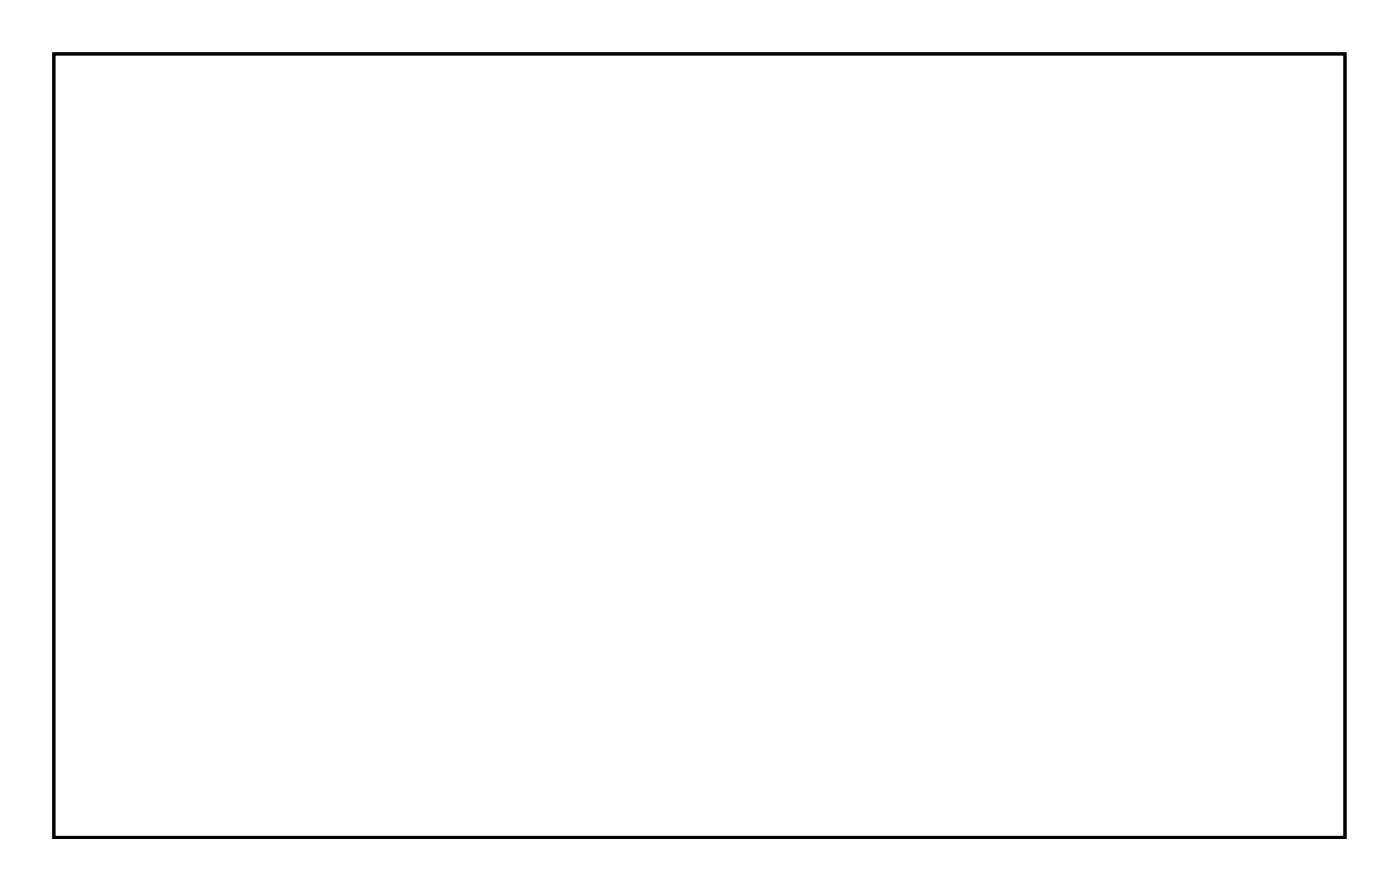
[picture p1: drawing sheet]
<svg xmlns="http://www.w3.org/2000/svg" width="95mm" height="60mm" viewBox="0 0 95 60" stroke-linecap="round" stroke-linejoin="round" font-family="sans-serif">
<path d="M3.6 3.6h87.2v52.9h-87.2z" fill="none" stroke="#000" stroke-width=".2"/>
<path d="M3.6 3.6v52.9h87.2v-52.9zM3.6 3.6h87.2v52.9h-87.2z" fill="#000"/>
<circle cx="41.2" cy="48.4" r=".67" fill="#fff"/>
<circle cx="41.2" cy="48.4" r=".67" fill="none" stroke="#fff" stroke-width=".69" stroke-linecap="butt"/>
<path d="M40.5 47.7h1.4v1.4h-1.4z" fill="#fff"/>
<path d="M40.5 47.7h1.4v1.4h-1.4z" fill="none" stroke="#fff" stroke-width=".69" stroke-linecap="butt"/>
<circle cx="41.2" cy="45.8" r=".67" fill="#fff"/>
<circle cx="41.2" cy="45.8" r=".67" fill="none" stroke="#fff" stroke-width=".69" stroke-linecap="butt"/>
<circle cx="41.2" cy="43.3" r=".67" fill="#fff"/>
<circle cx="41.2" cy="43.3" r=".67" fill="none" stroke="#fff" stroke-width=".69" stroke-linecap="butt"/>
<circle cx="41.2" cy="40.8" r=".67" fill="#fff"/>
<circle cx="41.2" cy="40.8" r=".67" fill="none" stroke="#fff" stroke-width=".69" stroke-linecap="butt"/>
<circle cx="41.2" cy="38.2" r=".67" fill="#fff"/>
<circle cx="41.2" cy="38.2" r=".67" fill="none" stroke="#fff" stroke-width=".69" stroke-linecap="butt"/>
<circle cx="41.2" cy="35.7" r=".67" fill="#fff"/>
<circle cx="41.2" cy="35.7" r=".67" fill="none" stroke="#fff" stroke-width=".69" stroke-linecap="butt"/>
<circle cx="41.2" cy="33.1" r=".67" fill="#fff"/>
<circle cx="41.2" cy="33.1" r=".67" fill="none" stroke="#fff" stroke-width=".69" stroke-linecap="butt"/>
<circle cx="41.2" cy="30.6" r=".67" fill="#fff"/>
<circle cx="41.2" cy="30.6" r=".67" fill="none" stroke="#fff" stroke-width=".69" stroke-linecap="butt"/>
<circle cx="41.2" cy="28.1" r=".67" fill="#fff"/>
<circle cx="41.2" cy="28.1" r=".67" fill="none" stroke="#fff" stroke-width=".69" stroke-linecap="butt"/>
<circle cx="41.2" cy="25.5" r=".67" fill="#fff"/>
<circle cx="41.2" cy="25.5" r=".67" fill="none" stroke="#fff" stroke-width=".69" stroke-linecap="butt"/>
<circle cx="41.2" cy="23" r=".67" fill="#fff"/>
<circle cx="41.2" cy="23" r=".67" fill="none" stroke="#fff" stroke-width=".69" stroke-linecap="butt"/>
<circle cx="41.2" cy="20.4" r=".67" fill="#fff"/>
<circle cx="41.2" cy="20.4" r=".67" fill="none" stroke="#fff" stroke-width=".69" stroke-linecap="butt"/>
<circle cx="41.2" cy="17.9" r=".67" fill="#fff"/>
<circle cx="41.2" cy="17.9" r=".67" fill="none" stroke="#fff" stroke-width=".69" stroke-linecap="butt"/>
<circle cx="41.2" cy="15.4" r=".67" fill="#fff"/>
<circle cx="41.2" cy="15.4" r=".67" fill="none" stroke="#fff" stroke-width=".69" stroke-linecap="butt"/>
<circle cx="41.2" cy="12.8" r=".67" fill="#fff"/>
<circle cx="41.2" cy="12.8" r=".67" fill="none" stroke="#fff" stroke-width=".69" stroke-linecap="butt"/>
<circle cx="56.5" cy="48.4" r=".67" fill="#fff"/>
<circle cx="56.5" cy="48.4" r=".67" fill="none" stroke="#fff" stroke-width=".69" stroke-linecap="butt"/>
<circle cx="56.5" cy="45.8" r=".67" fill="#fff"/>
<circle cx="56.5" cy="45.8" r=".67" fill="none" stroke="#fff" stroke-width=".69" stroke-linecap="butt"/>
<circle cx="56.5" cy="43.3" r=".67" fill="#fff"/>
<circle cx="56.5" cy="43.3" r=".67" fill="none" stroke="#fff" stroke-width=".69" stroke-linecap="butt"/>
<circle cx="56.5" cy="40.8" r=".67" fill="#fff"/>
<circle cx="56.5" cy="40.8" r=".67" fill="none" stroke="#fff" stroke-width=".69" stroke-linecap="butt"/>
<circle cx="56.5" cy="38.2" r=".67" fill="#fff"/>
<circle cx="56.5" cy="38.2" r=".67" fill="none" stroke="#fff" stroke-width=".69" stroke-linecap="butt"/>
<circle cx="56.5" cy="35.7" r=".67" fill="#fff"/>
<circle cx="56.5" cy="35.7" r=".67" fill="none" stroke="#fff" stroke-width=".69" stroke-linecap="butt"/>
<circle cx="56.5" cy="33.1" r=".67" fill="#fff"/>
<circle cx="56.5" cy="33.1" r=".67" fill="none" stroke="#fff" stroke-width=".69" stroke-linecap="butt"/>
<circle cx="56.5" cy="30.6" r=".67" fill="#fff"/>
<circle cx="56.5" cy="30.6" r=".67" fill="none" stroke="#fff" stroke-width=".69" stroke-linecap="butt"/>
<circle cx="56.5" cy="28.1" r=".67" fill="#fff"/>
<circle cx="56.5" cy="28.1" r=".67" fill="none" stroke="#fff" stroke-width=".69" stroke-linecap="butt"/>
<circle cx="56.5" cy="25.5" r=".67" fill="#fff"/>
<circle cx="56.5" cy="25.5" r=".67" fill="none" stroke="#fff" stroke-width=".69" stroke-linecap="butt"/>
<circle cx="56.5" cy="23" r=".67" fill="#fff"/>
<circle cx="56.5" cy="23" r=".67" fill="none" stroke="#fff" stroke-width=".69" stroke-linecap="butt"/>
<circle cx="56.5" cy="20.4" r=".67" fill="#fff"/>
<circle cx="56.5" cy="20.4" r=".67" fill="none" stroke="#fff" stroke-width=".69" stroke-linecap="butt"/>
<circle cx="56.5" cy="17.9" r=".67" fill="#fff"/>
<circle cx="56.5" cy="17.9" r=".67" fill="none" stroke="#fff" stroke-width=".69" stroke-linecap="butt"/>
<circle cx="56.5" cy="15.4" r=".67" fill="#fff"/>
<circle cx="56.5" cy="15.4" r=".67" fill="none" stroke="#fff" stroke-width=".69" stroke-linecap="butt"/>
<circle cx="56.5" cy="12.8" r=".67" fill="#fff"/>
<circle cx="56.5" cy="12.8" r=".67" fill="none" stroke="#fff" stroke-width=".69" stroke-linecap="butt"/>
<circle cx="17.1" cy="50.9" r=".72" fill="#fff"/>
<circle cx="17.1" cy="50.9" r=".72" fill="none" stroke="#fff" stroke-width=".69" stroke-linecap="butt"/>
<circle cx="19.6" cy="50.9" r=".72" fill="#fff"/>
<circle cx="19.6" cy="50.9" r=".72" fill="none" stroke="#fff" stroke-width=".69" stroke-linecap="butt"/>
<circle cx="22.2" cy="50.9" r=".72" fill="#fff"/>
<circle cx="22.2" cy="50.9" r=".72" fill="none" stroke="#fff" stroke-width=".69" stroke-linecap="butt"/>
<circle cx="24.7" cy="50.9" r=".72" fill="#fff"/>
<circle cx="24.7" cy="50.9" r=".72" fill="none" stroke="#fff" stroke-width=".69" stroke-linecap="butt"/>
<circle cx="27.3" cy="50.9" r=".72" fill="#fff"/>
<circle cx="27.3" cy="50.9" r=".72" fill="none" stroke="#fff" stroke-width=".69" stroke-linecap="butt"/>
<circle cx="29.8" cy="50.9" r=".72" fill="#fff"/>
<circle cx="29.8" cy="50.9" r=".72" fill="none" stroke="#fff" stroke-width=".69" stroke-linecap="butt"/>
<circle cx="34.9" cy="45.8" r=".74" fill="#fff"/>
<circle cx="34.9" cy="45.8" r=".74" fill="none" stroke="#fff" stroke-width=".76" stroke-linecap="butt"/>
<circle cx="37.4" cy="45.8" r=".74" fill="#fff"/>
<circle cx="37.4" cy="45.8" r=".74" fill="none" stroke="#fff" stroke-width=".76" stroke-linecap="butt"/>
<circle cx="34.9" cy="48.4" r=".74" fill="#fff"/>
<circle cx="34.9" cy="48.4" r=".74" fill="none" stroke="#fff" stroke-width=".76" stroke-linecap="butt"/>
<circle cx="37.4" cy="48.4" r=".74" fill="#fff"/>
<circle cx="37.4" cy="48.4" r=".74" fill="none" stroke="#fff" stroke-width=".76" stroke-linecap="butt"/>
<circle cx="61.5" cy="43.3" r=".74" fill="#fff"/>
<circle cx="61.5" cy="43.3" r=".74" fill="none" stroke="#fff" stroke-width=".76" stroke-linecap="butt"/>
<circle cx="61.5" cy="40.8" r=".74" fill="#fff"/>
<circle cx="61.5" cy="40.8" r=".74" fill="none" stroke="#fff" stroke-width=".76" stroke-linecap="butt"/>
<circle cx="36.1" cy="17.9" r=".74" fill="#fff"/>
<circle cx="36.1" cy="17.9" r=".74" fill="none" stroke="#fff" stroke-width=".76" stroke-linecap="butt"/>
<circle cx="33.6" cy="17.9" r=".74" fill="#fff"/>
<circle cx="33.6" cy="17.9" r=".74" fill="none" stroke="#fff" stroke-width=".76" stroke-linecap="butt"/>
<circle cx="59" cy="48.4" r=".74" fill="#fff"/>
<circle cx="59" cy="48.4" r=".74" fill="none" stroke="#fff" stroke-width=".76" stroke-linecap="butt"/>
<circle cx="61.5" cy="48.4" r=".74" fill="#fff"/>
<circle cx="61.5" cy="48.4" r=".74" fill="none" stroke="#fff" stroke-width=".76" stroke-linecap="butt"/>
<circle cx="19.6" cy="48.4" r=".74" fill="#fff"/>
<circle cx="19.6" cy="48.4" r=".74" fill="none" stroke="#fff" stroke-width=".76" stroke-linecap="butt"/>
<circle cx="19.6" cy="45.8" r=".74" fill="#fff"/>
<circle cx="19.6" cy="45.8" r=".74" fill="none" stroke="#fff" stroke-width=".76" stroke-linecap="butt"/>
<circle cx="24.7" cy="48.4" r=".74" fill="#fff"/>
<circle cx="24.7" cy="48.4" r=".74" fill="none" stroke="#fff" stroke-width=".76" stroke-linecap="butt"/>
<circle cx="27.3" cy="48.4" r=".74" fill="#fff"/>
<circle cx="27.3" cy="48.4" r=".74" fill="none" stroke="#fff" stroke-width=".76" stroke-linecap="butt"/>
<path d="M38 37.5h1.4v1.4h-1.4z" fill="#fff"/>
<path d="M38 37.5h1.4v1.4h-1.4z" fill="none" stroke="#fff" stroke-width=".76" stroke-linecap="butt"/>
<circle cx="38.7" cy="38.2" r=".7" fill="#fff"/>
<circle cx="38.7" cy="38.2" r=".7" fill="none" stroke="#fff" stroke-width=".76" stroke-linecap="butt"/>
<circle cx="36.1" cy="38.2" r=".7" fill="#fff"/>
<circle cx="36.1" cy="38.2" r=".7" fill="none" stroke="#fff" stroke-width=".76" stroke-linecap="butt"/>
<circle cx="33.6" cy="38.2" r=".7" fill="#fff"/>
<circle cx="33.6" cy="38.2" r=".7" fill="none" stroke="#fff" stroke-width=".76" stroke-linecap="butt"/>
<path d="M40.4 40h.1" fill="none" stroke="#fff" stroke-width=".25"/>
<path d="M40.4 38.1v1.9z" fill="#fff"/>
<path d="M40.4 38.1v1.9z" fill="none" stroke="#fff" stroke-width=".25"/>
<path d="M40.4 40h.1" fill="none" stroke="#fff" stroke-width=".25"/>
<path d="M40.4 38.1v1.9z" fill="#fff"/>
<path d="M40.4 38.1v1.9z" fill="none" stroke="#fff" stroke-width=".25"/>
<path d="M40.4 40h.1" fill="none" stroke="#fff" stroke-width=".25"/>
<path d="M40.4 40h.1" fill="none" stroke="#fff" stroke-width=".25"/>
<path d="M40.4 40h.1" fill="none" stroke="#fff" stroke-width=".25"/>
<path d="M38 27.3h1.4v1.4h-1.4z" fill="#fff"/>
<path d="M38 27.3h1.4v1.4h-1.4z" fill="none" stroke="#fff" stroke-width=".76" stroke-linecap="butt"/>
<circle cx="38.7" cy="28" r=".7" fill="#fff"/>
<circle cx="38.7" cy="28" r=".7" fill="none" stroke="#fff" stroke-width=".76" stroke-linecap="butt"/>
<circle cx="36.1" cy="28" r=".7" fill="#fff"/>
<circle cx="36.1" cy="28" r=".7" fill="none" stroke="#fff" stroke-width=".76" stroke-linecap="butt"/>
<circle cx="33.6" cy="28" r=".7" fill="#fff"/>
<circle cx="33.6" cy="28" r=".7" fill="none" stroke="#fff" stroke-width=".76" stroke-linecap="butt"/>
<path d="M40.4 29.8h.1" fill="none" stroke="#fff" stroke-width=".25"/>
<path d="M40.4 27.9v1.9z" fill="#fff"/>
<path d="M40.4 27.9v1.9z" fill="none" stroke="#fff" stroke-width=".25"/>
<path d="M40.4 29.8h.1" fill="none" stroke="#fff" stroke-width=".25"/>
<path d="M40.4 27.9v1.9z" fill="#fff"/>
<path d="M40.4 27.9v1.9z" fill="none" stroke="#fff" stroke-width=".25"/>
<path d="M40.4 29.8h.1" fill="none" stroke="#fff" stroke-width=".25"/>
<path d="M40.4 29.8h.1" fill="none" stroke="#fff" stroke-width=".25"/>
<path d="M40.4 29.8h.1" fill="none" stroke="#fff" stroke-width=".25"/>
<path d="M38 22.2h1.4v1.4h-1.4z" fill="#fff"/>
<path d="M38 22.2h1.4v1.4h-1.4z" fill="none" stroke="#fff" stroke-width=".76" stroke-linecap="butt"/>
<circle cx="38.7" cy="22.9" r=".7" fill="#fff"/>
<circle cx="38.7" cy="22.9" r=".7" fill="none" stroke="#fff" stroke-width=".76" stroke-linecap="butt"/>
<circle cx="36.1" cy="22.9" r=".7" fill="#fff"/>
<circle cx="36.1" cy="22.9" r=".7" fill="none" stroke="#fff" stroke-width=".76" stroke-linecap="butt"/>
<circle cx="33.6" cy="22.9" r=".7" fill="#fff"/>
<circle cx="33.6" cy="22.9" r=".7" fill="none" stroke="#fff" stroke-width=".76" stroke-linecap="butt"/>
<path d="M40.4 24.7h.1" fill="none" stroke="#fff" stroke-width=".25"/>
<path d="M40.4 22.8v1.9z" fill="#fff"/>
<path d="M40.4 22.8v1.9z" fill="none" stroke="#fff" stroke-width=".25"/>
<path d="M40.4 24.7h.1" fill="none" stroke="#fff" stroke-width=".25"/>
<path d="M40.4 22.8v1.9z" fill="#fff"/>
<path d="M40.4 22.8v1.9z" fill="none" stroke="#fff" stroke-width=".25"/>
<path d="M40.4 24.7h.1" fill="none" stroke="#fff" stroke-width=".25"/>
<path d="M40.4 24.7h.1" fill="none" stroke="#fff" stroke-width=".25"/>
<path d="M40.4 24.7h.1" fill="none" stroke="#fff" stroke-width=".25"/>
<path d="M38 24.8h1.4v1.4h-1.4z" fill="#fff"/>
<path d="M38 24.8h1.4v1.4h-1.4z" fill="none" stroke="#fff" stroke-width=".76" stroke-linecap="butt"/>
<circle cx="38.7" cy="25.5" r=".7" fill="#fff"/>
<circle cx="38.7" cy="25.5" r=".7" fill="none" stroke="#fff" stroke-width=".76" stroke-linecap="butt"/>
<circle cx="36.1" cy="25.5" r=".7" fill="#fff"/>
<circle cx="36.1" cy="25.5" r=".7" fill="none" stroke="#fff" stroke-width=".76" stroke-linecap="butt"/>
<circle cx="33.6" cy="25.5" r=".7" fill="#fff"/>
<circle cx="33.6" cy="25.5" r=".7" fill="none" stroke="#fff" stroke-width=".76" stroke-linecap="butt"/>
<path d="M40.4 27.3h.1" fill="none" stroke="#fff" stroke-width=".25"/>
<path d="M40.4 25.4v1.9z" fill="#fff"/>
<path d="M40.4 25.4v1.9z" fill="none" stroke="#fff" stroke-width=".25"/>
<path d="M40.4 27.3h.1" fill="none" stroke="#fff" stroke-width=".25"/>
<path d="M40.4 25.4v1.9z" fill="#fff"/>
<path d="M40.4 25.4v1.9z" fill="none" stroke="#fff" stroke-width=".25"/>
<path d="M40.4 27.3h.1" fill="none" stroke="#fff" stroke-width=".25"/>
<path d="M40.4 27.3h.1" fill="none" stroke="#fff" stroke-width=".25"/>
<path d="M40.4 27.3h.1" fill="none" stroke="#fff" stroke-width=".25"/>
<path d="M38 29.9h1.4v1.4h-1.4z" fill="#fff"/>
<path d="M38 29.9h1.4v1.4h-1.4z" fill="none" stroke="#fff" stroke-width=".76" stroke-linecap="butt"/>
<circle cx="38.7" cy="30.6" r=".7" fill="#fff"/>
<circle cx="38.7" cy="30.6" r=".7" fill="none" stroke="#fff" stroke-width=".76" stroke-linecap="butt"/>
<circle cx="36.1" cy="30.6" r=".7" fill="#fff"/>
<circle cx="36.1" cy="30.6" r=".7" fill="none" stroke="#fff" stroke-width=".76" stroke-linecap="butt"/>
<circle cx="33.6" cy="30.6" r=".7" fill="#fff"/>
<circle cx="33.6" cy="30.6" r=".7" fill="none" stroke="#fff" stroke-width=".76" stroke-linecap="butt"/>
<path d="M40.4 32.3h.1" fill="none" stroke="#fff" stroke-width=".25"/>
<path d="M40.4 30.4v1.9z" fill="#fff"/>
<path d="M40.4 30.4v1.9z" fill="none" stroke="#fff" stroke-width=".25"/>
<path d="M40.4 32.3h.1" fill="none" stroke="#fff" stroke-width=".25"/>
<path d="M40.4 30.4v1.9z" fill="#fff"/>
<path d="M40.4 30.4v1.9z" fill="none" stroke="#fff" stroke-width=".25"/>
<path d="M40.4 32.3h.1" fill="none" stroke="#fff" stroke-width=".25"/>
<path d="M40.4 32.3h.1" fill="none" stroke="#fff" stroke-width=".25"/>
<path d="M40.4 32.3h.1" fill="none" stroke="#fff" stroke-width=".25"/>
<path d="M38 34.9h1.4v1.4h-1.4z" fill="#fff"/>
<path d="M38 34.9h1.4v1.4h-1.4z" fill="none" stroke="#fff" stroke-width=".76" stroke-linecap="butt"/>
<circle cx="38.7" cy="35.6" r=".7" fill="#fff"/>
<circle cx="38.7" cy="35.6" r=".7" fill="none" stroke="#fff" stroke-width=".76" stroke-linecap="butt"/>
<circle cx="36.1" cy="35.6" r=".7" fill="#fff"/>
<circle cx="36.1" cy="35.6" r=".7" fill="none" stroke="#fff" stroke-width=".76" stroke-linecap="butt"/>
<circle cx="33.6" cy="35.6" r=".7" fill="#fff"/>
<circle cx="33.6" cy="35.6" r=".7" fill="none" stroke="#fff" stroke-width=".76" stroke-linecap="butt"/>
<path d="M40.4 37.4h.1" fill="none" stroke="#fff" stroke-width=".25"/>
<path d="M40.4 35.5v1.9z" fill="#fff"/>
<path d="M40.4 35.5v1.9z" fill="none" stroke="#fff" stroke-width=".25"/>
<path d="M40.4 37.4h.1" fill="none" stroke="#fff" stroke-width=".25"/>
<path d="M40.4 35.5v1.9z" fill="#fff"/>
<path d="M40.4 35.5v1.9z" fill="none" stroke="#fff" stroke-width=".25"/>
<path d="M40.4 37.4h.1" fill="none" stroke="#fff" stroke-width=".25"/>
<path d="M40.4 37.4h.1" fill="none" stroke="#fff" stroke-width=".25"/>
<path d="M40.4 37.4h.1" fill="none" stroke="#fff" stroke-width=".25"/>
<path d="M38 32.4h1.4v1.4h-1.4z" fill="#fff"/>
<path d="M38 32.4h1.4v1.4h-1.4z" fill="none" stroke="#fff" stroke-width=".76" stroke-linecap="butt"/>
<circle cx="38.7" cy="33.1" r=".7" fill="#fff"/>
<circle cx="38.7" cy="33.1" r=".7" fill="none" stroke="#fff" stroke-width=".76" stroke-linecap="butt"/>
<circle cx="36.1" cy="33.1" r=".7" fill="#fff"/>
<circle cx="36.1" cy="33.1" r=".7" fill="none" stroke="#fff" stroke-width=".76" stroke-linecap="butt"/>
<circle cx="33.6" cy="33.1" r=".7" fill="#fff"/>
<circle cx="33.6" cy="33.1" r=".7" fill="none" stroke="#fff" stroke-width=".76" stroke-linecap="butt"/>
<path d="M40.4 34.9h.1" fill="none" stroke="#fff" stroke-width=".25"/>
<path d="M40.4 33v1.9z" fill="#fff"/>
<path d="M40.4 33v1.9z" fill="none" stroke="#fff" stroke-width=".25"/>
<path d="M40.4 34.9h.1" fill="none" stroke="#fff" stroke-width=".25"/>
<path d="M40.4 33v1.9z" fill="#fff"/>
<path d="M40.4 33v1.9z" fill="none" stroke="#fff" stroke-width=".25"/>
<path d="M40.4 34.9h.1" fill="none" stroke="#fff" stroke-width=".25"/>
<path d="M40.4 34.9h.1" fill="none" stroke="#fff" stroke-width=".25"/>
<path d="M40.4 34.9h.1" fill="none" stroke="#fff" stroke-width=".25"/>
<path d="M58.3 35h1.4v1.4h-1.4z" fill="#fff"/>
<path d="M58.3 35h1.4v1.4h-1.4z" fill="none" stroke="#fff" stroke-width=".76" stroke-linecap="butt"/>
<circle cx="59" cy="35.7" r=".7" fill="#fff"/>
<circle cx="59" cy="35.7" r=".7" fill="none" stroke="#fff" stroke-width=".76" stroke-linecap="butt"/>
<circle cx="61.6" cy="35.7" r=".7" fill="#fff"/>
<circle cx="61.6" cy="35.7" r=".7" fill="none" stroke="#fff" stroke-width=".76" stroke-linecap="butt"/>
<circle cx="64.1" cy="35.7" r=".7" fill="#fff"/>
<circle cx="64.1" cy="35.7" r=".7" fill="none" stroke="#fff" stroke-width=".76" stroke-linecap="butt"/>
<path d="M57.2 33.9h.1" fill="none" stroke="#fff" stroke-width=".25"/>
<path d="M57.2 33.9v2z" fill="#fff"/>
<path d="M57.2 33.9v2z" fill="none" stroke="#fff" stroke-width=".25"/>
<path d="M57.2 33.9h.1" fill="none" stroke="#fff" stroke-width=".25"/>
<path d="M57.2 33.9v2z" fill="#fff"/>
<path d="M57.2 33.9v2z" fill="none" stroke="#fff" stroke-width=".25"/>
<path d="M57.2 33.9h.1" fill="none" stroke="#fff" stroke-width=".25"/>
<path d="M57.2 33.9h.1" fill="none" stroke="#fff" stroke-width=".25"/>
<path d="M57.2 33.9h.1" fill="none" stroke="#fff" stroke-width=".25"/>
<path d="M58.3 37.6h1.4v1.4h-1.4z" fill="#fff"/>
<path d="M58.3 37.6h1.4v1.4h-1.4z" fill="none" stroke="#fff" stroke-width=".76" stroke-linecap="butt"/>
<circle cx="59" cy="38.3" r=".7" fill="#fff"/>
<circle cx="59" cy="38.3" r=".7" fill="none" stroke="#fff" stroke-width=".76" stroke-linecap="butt"/>
<circle cx="61.6" cy="38.3" r=".7" fill="#fff"/>
<circle cx="61.6" cy="38.3" r=".7" fill="none" stroke="#fff" stroke-width=".76" stroke-linecap="butt"/>
<circle cx="64.1" cy="38.3" r=".7" fill="#fff"/>
<circle cx="64.1" cy="38.3" r=".7" fill="none" stroke="#fff" stroke-width=".76" stroke-linecap="butt"/>
<path d="M57.2 36.5h.1" fill="none" stroke="#fff" stroke-width=".25"/>
<path d="M57.2 36.5v1.9z" fill="#fff"/>
<path d="M57.2 36.5v1.9z" fill="none" stroke="#fff" stroke-width=".25"/>
<path d="M57.2 36.5h.1" fill="none" stroke="#fff" stroke-width=".25"/>
<path d="M57.2 36.5v1.9z" fill="#fff"/>
<path d="M57.2 36.5v1.9z" fill="none" stroke="#fff" stroke-width=".25"/>
<path d="M57.2 36.5h.1" fill="none" stroke="#fff" stroke-width=".25"/>
<path d="M57.2 36.5h.1" fill="none" stroke="#fff" stroke-width=".25"/>
<path d="M57.2 36.5h.1" fill="none" stroke="#fff" stroke-width=".25"/>
<path d="M7.5 14.7h1.4v1.4h-1.4z" fill="#fff"/>
<path d="M7.5 14.7h1.4v1.4h-1.4z" fill="none" stroke="#fff" stroke-width=".76" stroke-linecap="butt"/>
<circle cx="8.2" cy="15.4" r=".7" fill="#fff"/>
<circle cx="8.2" cy="15.4" r=".7" fill="none" stroke="#fff" stroke-width=".76" stroke-linecap="butt"/>
<circle cx="10.8" cy="15.4" r=".7" fill="#fff"/>
<circle cx="10.8" cy="15.4" r=".7" fill="none" stroke="#fff" stroke-width=".76" stroke-linecap="butt"/>
<circle cx="13.3" cy="15.4" r=".7" fill="#fff"/>
<circle cx="13.3" cy="15.4" r=".7" fill="none" stroke="#fff" stroke-width=".76" stroke-linecap="butt"/>
<path d="M6.4 13.6h.1" fill="none" stroke="#fff" stroke-width=".25"/>
<path d="M6.4 13.6v1.9z" fill="#fff"/>
<path d="M6.4 13.6v1.9z" fill="none" stroke="#fff" stroke-width=".25"/>
<path d="M6.4 13.6h.1" fill="none" stroke="#fff" stroke-width=".25"/>
<path d="M6.4 13.6v1.9z" fill="#fff"/>
<path d="M6.4 13.6v1.9z" fill="none" stroke="#fff" stroke-width=".25"/>
<path d="M6.4 13.6h.1" fill="none" stroke="#fff" stroke-width=".25"/>
<path d="M6.4 13.6h.1" fill="none" stroke="#fff" stroke-width=".25"/>
<path d="M6.4 13.6h.1" fill="none" stroke="#fff" stroke-width=".25"/>
<path d="M7.5 33.8h1.4v1.4h-1.4z" fill="#fff"/>
<path d="M7.5 33.8h1.4v1.4h-1.4z" fill="none" stroke="#fff" stroke-width=".76" stroke-linecap="butt"/>
<circle cx="8.2" cy="34.5" r=".7" fill="#fff"/>
<circle cx="8.2" cy="34.5" r=".7" fill="none" stroke="#fff" stroke-width=".76" stroke-linecap="butt"/>
<circle cx="10.8" cy="34.5" r=".7" fill="#fff"/>
<circle cx="10.8" cy="34.5" r=".7" fill="none" stroke="#fff" stroke-width=".76" stroke-linecap="butt"/>
<circle cx="13.3" cy="34.5" r=".7" fill="#fff"/>
<circle cx="13.3" cy="34.5" r=".7" fill="none" stroke="#fff" stroke-width=".76" stroke-linecap="butt"/>
<path d="M6.4 32.7h.1" fill="none" stroke="#fff" stroke-width=".25"/>
<path d="M6.4 32.7v1.9z" fill="#fff"/>
<path d="M6.4 32.7v1.9z" fill="none" stroke="#fff" stroke-width=".25"/>
<path d="M6.4 32.7h.1" fill="none" stroke="#fff" stroke-width=".25"/>
<path d="M6.4 32.7v1.9z" fill="#fff"/>
<path d="M6.4 32.7v1.9z" fill="none" stroke="#fff" stroke-width=".25"/>
<path d="M6.4 32.7h.1" fill="none" stroke="#fff" stroke-width=".25"/>
<path d="M6.4 32.7h.1" fill="none" stroke="#fff" stroke-width=".25"/>
<path d="M6.4 32.7h.1" fill="none" stroke="#fff" stroke-width=".25"/>
<path d="M7.5 29.9h1.4v1.4h-1.4z" fill="#fff"/>
<path d="M7.5 29.9h1.4v1.4h-1.4z" fill="none" stroke="#fff" stroke-width=".76" stroke-linecap="butt"/>
<circle cx="8.2" cy="30.6" r=".7" fill="#fff"/>
<circle cx="8.2" cy="30.6" r=".7" fill="none" stroke="#fff" stroke-width=".76" stroke-linecap="butt"/>
<circle cx="10.8" cy="30.6" r=".7" fill="#fff"/>
<circle cx="10.8" cy="30.6" r=".7" fill="none" stroke="#fff" stroke-width=".76" stroke-linecap="butt"/>
<circle cx="13.3" cy="30.6" r=".7" fill="#fff"/>
<circle cx="13.3" cy="30.6" r=".7" fill="none" stroke="#fff" stroke-width=".76" stroke-linecap="butt"/>
<path d="M6.4 28.9h.1" fill="none" stroke="#fff" stroke-width=".25"/>
<path d="M6.4 28.9v1.9z" fill="#fff"/>
<path d="M6.4 28.9v1.9z" fill="none" stroke="#fff" stroke-width=".25"/>
<path d="M6.4 28.9h.1" fill="none" stroke="#fff" stroke-width=".25"/>
<path d="M6.4 28.9v1.9z" fill="#fff"/>
<path d="M6.4 28.9v1.9z" fill="none" stroke="#fff" stroke-width=".25"/>
<path d="M6.4 28.9h.1" fill="none" stroke="#fff" stroke-width=".25"/>
<path d="M6.4 28.9h.1" fill="none" stroke="#fff" stroke-width=".25"/>
<path d="M6.4 28.9h.1" fill="none" stroke="#fff" stroke-width=".25"/>
<path d="M7.5 26.1h1.4v1.4h-1.4z" fill="#fff"/>
<path d="M7.5 26.1h1.4v1.4h-1.4z" fill="none" stroke="#fff" stroke-width=".76" stroke-linecap="butt"/>
<circle cx="8.2" cy="26.8" r=".7" fill="#fff"/>
<circle cx="8.2" cy="26.8" r=".7" fill="none" stroke="#fff" stroke-width=".76" stroke-linecap="butt"/>
<circle cx="10.8" cy="26.8" r=".7" fill="#fff"/>
<circle cx="10.8" cy="26.8" r=".7" fill="none" stroke="#fff" stroke-width=".76" stroke-linecap="butt"/>
<circle cx="13.3" cy="26.8" r=".7" fill="#fff"/>
<circle cx="13.3" cy="26.8" r=".7" fill="none" stroke="#fff" stroke-width=".76" stroke-linecap="butt"/>
<path d="M6.4 25.1h.1" fill="none" stroke="#fff" stroke-width=".25"/>
<path d="M6.4 25.1v1.9z" fill="#fff"/>
<path d="M6.4 25.1v1.9z" fill="none" stroke="#fff" stroke-width=".25"/>
<path d="M6.4 25.1h.1" fill="none" stroke="#fff" stroke-width=".25"/>
<path d="M6.4 25.1v1.9z" fill="#fff"/>
<path d="M6.4 25.1v1.9z" fill="none" stroke="#fff" stroke-width=".25"/>
<path d="M6.4 25.1h.1" fill="none" stroke="#fff" stroke-width=".25"/>
<path d="M6.4 25.1h.1" fill="none" stroke="#fff" stroke-width=".25"/>
<path d="M6.4 25.1h.1" fill="none" stroke="#fff" stroke-width=".25"/>
<path d="M7.5 41.4h1.4v1.4h-1.4z" fill="#fff"/>
<path d="M7.5 41.4h1.4v1.4h-1.4z" fill="none" stroke="#fff" stroke-width=".76" stroke-linecap="butt"/>
<circle cx="8.2" cy="42.1" r=".7" fill="#fff"/>
<circle cx="8.2" cy="42.1" r=".7" fill="none" stroke="#fff" stroke-width=".76" stroke-linecap="butt"/>
<circle cx="10.8" cy="42.1" r=".7" fill="#fff"/>
<circle cx="10.8" cy="42.1" r=".7" fill="none" stroke="#fff" stroke-width=".76" stroke-linecap="butt"/>
<circle cx="13.3" cy="42.1" r=".7" fill="#fff"/>
<circle cx="13.3" cy="42.1" r=".7" fill="none" stroke="#fff" stroke-width=".76" stroke-linecap="butt"/>
<path d="M6.4 40.3h.1" fill="none" stroke="#fff" stroke-width=".25"/>
<path d="M6.4 40.3v1.9z" fill="#fff"/>
<path d="M6.4 40.3v1.9z" fill="none" stroke="#fff" stroke-width=".25"/>
<path d="M6.4 40.3h.1" fill="none" stroke="#fff" stroke-width=".25"/>
<path d="M6.4 40.3v1.9z" fill="#fff"/>
<path d="M6.4 40.3v1.9z" fill="none" stroke="#fff" stroke-width=".25"/>
<path d="M6.4 40.3h.1" fill="none" stroke="#fff" stroke-width=".25"/>
<path d="M6.4 40.3h.1" fill="none" stroke="#fff" stroke-width=".25"/>
<path d="M6.4 40.3h.1" fill="none" stroke="#fff" stroke-width=".25"/>
<path d="M7.5 37.6h1.4v1.4h-1.4z" fill="#fff"/>
<path d="M7.5 37.6h1.4v1.4h-1.4z" fill="none" stroke="#fff" stroke-width=".76" stroke-linecap="butt"/>
<circle cx="8.2" cy="38.3" r=".7" fill="#fff"/>
<circle cx="8.2" cy="38.3" r=".7" fill="none" stroke="#fff" stroke-width=".76" stroke-linecap="butt"/>
<circle cx="10.8" cy="38.3" r=".7" fill="#fff"/>
<circle cx="10.8" cy="38.3" r=".7" fill="none" stroke="#fff" stroke-width=".76" stroke-linecap="butt"/>
<circle cx="13.3" cy="38.3" r=".7" fill="#fff"/>
<circle cx="13.3" cy="38.3" r=".7" fill="none" stroke="#fff" stroke-width=".76" stroke-linecap="butt"/>
<path d="M6.4 36.5h.1" fill="none" stroke="#fff" stroke-width=".25"/>
<path d="M6.4 36.5v1.9z" fill="#fff"/>
<path d="M6.4 36.5v1.9z" fill="none" stroke="#fff" stroke-width=".25"/>
<path d="M6.4 36.5h.1" fill="none" stroke="#fff" stroke-width=".25"/>
<path d="M6.4 36.5v1.9z" fill="#fff"/>
<path d="M6.4 36.5v1.9z" fill="none" stroke="#fff" stroke-width=".25"/>
<path d="M6.4 36.5h.1" fill="none" stroke="#fff" stroke-width=".25"/>
<path d="M6.4 36.5h.1" fill="none" stroke="#fff" stroke-width=".25"/>
<path d="M6.4 36.5h.1" fill="none" stroke="#fff" stroke-width=".25"/>
<path d="M7.5 18.5h1.4v1.4h-1.4z" fill="#fff"/>
<path d="M7.5 18.5h1.4v1.4h-1.4z" fill="none" stroke="#fff" stroke-width=".76" stroke-linecap="butt"/>
<circle cx="8.2" cy="19.2" r=".7" fill="#fff"/>
<circle cx="8.2" cy="19.2" r=".7" fill="none" stroke="#fff" stroke-width=".76" stroke-linecap="butt"/>
<circle cx="10.8" cy="19.2" r=".7" fill="#fff"/>
<circle cx="10.8" cy="19.2" r=".7" fill="none" stroke="#fff" stroke-width=".76" stroke-linecap="butt"/>
<circle cx="13.3" cy="19.2" r=".7" fill="#fff"/>
<circle cx="13.3" cy="19.2" r=".7" fill="none" stroke="#fff" stroke-width=".76" stroke-linecap="butt"/>
<path d="M6.4 17.4h.1" fill="none" stroke="#fff" stroke-width=".25"/>
<path d="M6.4 17.4v1.9z" fill="#fff"/>
<path d="M6.4 17.4v1.9z" fill="none" stroke="#fff" stroke-width=".25"/>
<path d="M6.4 17.4h.1" fill="none" stroke="#fff" stroke-width=".25"/>
<path d="M6.4 17.4v1.9z" fill="#fff"/>
<path d="M6.4 17.4v1.9z" fill="none" stroke="#fff" stroke-width=".25"/>
<path d="M6.4 17.4h.1" fill="none" stroke="#fff" stroke-width=".25"/>
<path d="M6.4 17.4h.1" fill="none" stroke="#fff" stroke-width=".25"/>
<path d="M6.4 17.4h.1" fill="none" stroke="#fff" stroke-width=".25"/>
<path d="M7.5 22.3h1.4v1.4h-1.4z" fill="#fff"/>
<path d="M7.5 22.3h1.4v1.4h-1.4z" fill="none" stroke="#fff" stroke-width=".76" stroke-linecap="butt"/>
<circle cx="8.2" cy="23" r=".7" fill="#fff"/>
<circle cx="8.2" cy="23" r=".7" fill="none" stroke="#fff" stroke-width=".76" stroke-linecap="butt"/>
<circle cx="10.8" cy="23" r=".7" fill="#fff"/>
<circle cx="10.8" cy="23" r=".7" fill="none" stroke="#fff" stroke-width=".76" stroke-linecap="butt"/>
<circle cx="13.3" cy="23" r=".7" fill="#fff"/>
<circle cx="13.3" cy="23" r=".7" fill="none" stroke="#fff" stroke-width=".76" stroke-linecap="butt"/>
<path d="M6.4 21.2h.1" fill="none" stroke="#fff" stroke-width=".25"/>
<path d="M6.4 21.2v2z" fill="#fff"/>
<path d="M6.4 21.2v2z" fill="none" stroke="#fff" stroke-width=".25"/>
<path d="M6.4 21.2h.1" fill="none" stroke="#fff" stroke-width=".25"/>
<path d="M6.4 21.2v2z" fill="#fff"/>
<path d="M6.4 21.2v2z" fill="none" stroke="#fff" stroke-width=".25"/>
<path d="M6.4 21.2h.1" fill="none" stroke="#fff" stroke-width=".25"/>
<path d="M6.4 21.2h.1" fill="none" stroke="#fff" stroke-width=".25"/>
<path d="M6.4 21.2h.1" fill="none" stroke="#fff" stroke-width=".25"/>
<path d="M58.3 24.9h1.4v1.4h-1.4z" fill="#fff"/>
<path d="M58.3 24.9h1.4v1.4h-1.4z" fill="none" stroke="#fff" stroke-width=".76" stroke-linecap="butt"/>
<circle cx="59" cy="25.6" r=".7" fill="#fff"/>
<circle cx="59" cy="25.6" r=".7" fill="none" stroke="#fff" stroke-width=".76" stroke-linecap="butt"/>
<circle cx="61.6" cy="25.6" r=".7" fill="#fff"/>
<circle cx="61.6" cy="25.6" r=".7" fill="none" stroke="#fff" stroke-width=".76" stroke-linecap="butt"/>
<circle cx="64.1" cy="25.6" r=".7" fill="#fff"/>
<circle cx="64.1" cy="25.6" r=".7" fill="none" stroke="#fff" stroke-width=".76" stroke-linecap="butt"/>
<path d="M57.2 23.8h.1" fill="none" stroke="#fff" stroke-width=".25"/>
<path d="M57.2 23.8v1.9z" fill="#fff"/>
<path d="M57.2 23.8v1.9z" fill="none" stroke="#fff" stroke-width=".25"/>
<path d="M57.2 23.8h.1" fill="none" stroke="#fff" stroke-width=".25"/>
<path d="M57.2 23.8v1.9z" fill="#fff"/>
<path d="M57.2 23.8v1.9z" fill="none" stroke="#fff" stroke-width=".25"/>
<path d="M57.2 23.8h.1" fill="none" stroke="#fff" stroke-width=".25"/>
<path d="M57.2 23.8h.1" fill="none" stroke="#fff" stroke-width=".25"/>
<path d="M57.2 23.8h.1" fill="none" stroke="#fff" stroke-width=".25"/>
<path d="M58.3 14.7h1.4v1.4h-1.4z" fill="#fff"/>
<path d="M58.3 14.7h1.4v1.4h-1.4z" fill="none" stroke="#fff" stroke-width=".76" stroke-linecap="butt"/>
<circle cx="59" cy="15.4" r=".7" fill="#fff"/>
<circle cx="59" cy="15.4" r=".7" fill="none" stroke="#fff" stroke-width=".76" stroke-linecap="butt"/>
<circle cx="61.6" cy="15.4" r=".7" fill="#fff"/>
<circle cx="61.6" cy="15.4" r=".7" fill="none" stroke="#fff" stroke-width=".76" stroke-linecap="butt"/>
<circle cx="64.1" cy="15.4" r=".7" fill="#fff"/>
<circle cx="64.1" cy="15.4" r=".7" fill="none" stroke="#fff" stroke-width=".76" stroke-linecap="butt"/>
<path d="M57.2 13.6h.1" fill="none" stroke="#fff" stroke-width=".25"/>
<path d="M57.2 13.6v1.9z" fill="#fff"/>
<path d="M57.2 13.6v1.9z" fill="none" stroke="#fff" stroke-width=".25"/>
<path d="M57.2 13.6h.1" fill="none" stroke="#fff" stroke-width=".25"/>
<path d="M57.2 13.6v1.9z" fill="#fff"/>
<path d="M57.2 13.6v1.9z" fill="none" stroke="#fff" stroke-width=".25"/>
<path d="M57.2 13.6h.1" fill="none" stroke="#fff" stroke-width=".25"/>
<path d="M57.2 13.6h.1" fill="none" stroke="#fff" stroke-width=".25"/>
<path d="M57.2 13.6h.1" fill="none" stroke="#fff" stroke-width=".25"/>
<path d="M58.3 29.9h1.4v1.4h-1.4z" fill="#fff"/>
<path d="M58.3 29.9h1.4v1.4h-1.4z" fill="none" stroke="#fff" stroke-width=".76" stroke-linecap="butt"/>
<circle cx="59" cy="30.6" r=".7" fill="#fff"/>
<circle cx="59" cy="30.6" r=".7" fill="none" stroke="#fff" stroke-width=".76" stroke-linecap="butt"/>
<circle cx="61.6" cy="30.6" r=".7" fill="#fff"/>
<circle cx="61.6" cy="30.6" r=".7" fill="none" stroke="#fff" stroke-width=".76" stroke-linecap="butt"/>
<circle cx="64.1" cy="30.6" r=".7" fill="#fff"/>
<circle cx="64.1" cy="30.6" r=".7" fill="none" stroke="#fff" stroke-width=".76" stroke-linecap="butt"/>
<path d="M57.2 28.9h.1" fill="none" stroke="#fff" stroke-width=".25"/>
<path d="M57.2 28.9v1.9z" fill="#fff"/>
<path d="M57.2 28.9v1.9z" fill="none" stroke="#fff" stroke-width=".25"/>
<path d="M57.2 28.9h.1" fill="none" stroke="#fff" stroke-width=".25"/>
<path d="M57.2 28.9v1.9z" fill="#fff"/>
<path d="M57.2 28.9v1.9z" fill="none" stroke="#fff" stroke-width=".25"/>
<path d="M57.2 28.9h.1" fill="none" stroke="#fff" stroke-width=".25"/>
<path d="M57.2 28.9h.1" fill="none" stroke="#fff" stroke-width=".25"/>
<path d="M57.2 28.9h.1" fill="none" stroke="#fff" stroke-width=".25"/>
<path d="M58.3 32.5h1.4v1.4h-1.4z" fill="#fff"/>
<path d="M58.3 32.5h1.4v1.4h-1.4z" fill="none" stroke="#fff" stroke-width=".76" stroke-linecap="butt"/>
<circle cx="59" cy="33.2" r=".7" fill="#fff"/>
<circle cx="59" cy="33.2" r=".7" fill="none" stroke="#fff" stroke-width=".76" stroke-linecap="butt"/>
<circle cx="61.6" cy="33.2" r=".7" fill="#fff"/>
<circle cx="61.6" cy="33.2" r=".7" fill="none" stroke="#fff" stroke-width=".76" stroke-linecap="butt"/>
<circle cx="64.1" cy="33.2" r=".7" fill="#fff"/>
<circle cx="64.1" cy="33.2" r=".7" fill="none" stroke="#fff" stroke-width=".76" stroke-linecap="butt"/>
<path d="M57.2 31.4h.1" fill="none" stroke="#fff" stroke-width=".25"/>
<path d="M57.2 31.4v1.9z" fill="#fff"/>
<path d="M57.2 31.4v1.9z" fill="none" stroke="#fff" stroke-width=".25"/>
<path d="M57.2 31.4h.1" fill="none" stroke="#fff" stroke-width=".25"/>
<path d="M57.2 31.4v1.9z" fill="#fff"/>
<path d="M57.2 31.4v1.9z" fill="none" stroke="#fff" stroke-width=".25"/>
<path d="M57.2 31.4h.1" fill="none" stroke="#fff" stroke-width=".25"/>
<path d="M57.2 31.4h.1" fill="none" stroke="#fff" stroke-width=".25"/>
<path d="M57.2 31.4h.1" fill="none" stroke="#fff" stroke-width=".25"/>
<path d="M58.3 27.4h1.4v1.4h-1.4z" fill="#fff"/>
<path d="M58.3 27.4h1.4v1.4h-1.4z" fill="none" stroke="#fff" stroke-width=".76" stroke-linecap="butt"/>
<circle cx="59" cy="28.1" r=".7" fill="#fff"/>
<circle cx="59" cy="28.1" r=".7" fill="none" stroke="#fff" stroke-width=".76" stroke-linecap="butt"/>
<circle cx="61.6" cy="28.1" r=".7" fill="#fff"/>
<circle cx="61.6" cy="28.1" r=".7" fill="none" stroke="#fff" stroke-width=".76" stroke-linecap="butt"/>
<circle cx="64.1" cy="28.1" r=".7" fill="#fff"/>
<circle cx="64.1" cy="28.1" r=".7" fill="none" stroke="#fff" stroke-width=".76" stroke-linecap="butt"/>
<path d="M57.2 26.3h.1" fill="none" stroke="#fff" stroke-width=".25"/>
<path d="M57.2 26.3v1.9z" fill="#fff"/>
<path d="M57.2 26.3v1.9z" fill="none" stroke="#fff" stroke-width=".25"/>
<path d="M57.2 26.3h.1" fill="none" stroke="#fff" stroke-width=".25"/>
<path d="M57.2 26.3v1.9z" fill="#fff"/>
<path d="M57.2 26.3v1.9z" fill="none" stroke="#fff" stroke-width=".25"/>
<path d="M57.2 26.3h.1" fill="none" stroke="#fff" stroke-width=".25"/>
<path d="M57.2 26.3h.1" fill="none" stroke="#fff" stroke-width=".25"/>
<path d="M57.2 26.3h.1" fill="none" stroke="#fff" stroke-width=".25"/>
<path d="M58.3 22.3h1.4v1.4h-1.4z" fill="#fff"/>
<path d="M58.3 22.3h1.4v1.4h-1.4z" fill="none" stroke="#fff" stroke-width=".76" stroke-linecap="butt"/>
<circle cx="59" cy="23" r=".7" fill="#fff"/>
<circle cx="59" cy="23" r=".7" fill="none" stroke="#fff" stroke-width=".76" stroke-linecap="butt"/>
<circle cx="61.6" cy="23" r=".7" fill="#fff"/>
<circle cx="61.6" cy="23" r=".7" fill="none" stroke="#fff" stroke-width=".76" stroke-linecap="butt"/>
<circle cx="64.1" cy="23" r=".7" fill="#fff"/>
<circle cx="64.1" cy="23" r=".7" fill="none" stroke="#fff" stroke-width=".76" stroke-linecap="butt"/>
<path d="M57.2 21.2h.1" fill="none" stroke="#fff" stroke-width=".25"/>
<path d="M57.2 21.2v2z" fill="#fff"/>
<path d="M57.2 21.2v2z" fill="none" stroke="#fff" stroke-width=".25"/>
<path d="M57.2 21.2h.1" fill="none" stroke="#fff" stroke-width=".25"/>
<path d="M57.2 21.2v2z" fill="#fff"/>
<path d="M57.2 21.2v2z" fill="none" stroke="#fff" stroke-width=".25"/>
<path d="M57.2 21.2h.1" fill="none" stroke="#fff" stroke-width=".25"/>
<path d="M57.2 21.2h.1" fill="none" stroke="#fff" stroke-width=".25"/>
<path d="M57.2 21.2h.1" fill="none" stroke="#fff" stroke-width=".25"/>
<path d="M58.3 17.2h1.4v1.4h-1.4z" fill="#fff"/>
<path d="M58.3 17.2h1.4v1.4h-1.4z" fill="none" stroke="#fff" stroke-width=".76" stroke-linecap="butt"/>
<circle cx="59" cy="17.9" r=".7" fill="#fff"/>
<circle cx="59" cy="17.9" r=".7" fill="none" stroke="#fff" stroke-width=".76" stroke-linecap="butt"/>
<circle cx="61.6" cy="17.9" r=".7" fill="#fff"/>
<circle cx="61.6" cy="17.9" r=".7" fill="none" stroke="#fff" stroke-width=".76" stroke-linecap="butt"/>
<circle cx="64.1" cy="17.9" r=".7" fill="#fff"/>
<circle cx="64.1" cy="17.9" r=".7" fill="none" stroke="#fff" stroke-width=".76" stroke-linecap="butt"/>
<path d="M57.2 16.2h.1" fill="none" stroke="#fff" stroke-width=".25"/>
<path d="M57.2 16.2v1.9z" fill="#fff"/>
<path d="M57.2 16.2v1.9z" fill="none" stroke="#fff" stroke-width=".25"/>
<path d="M57.2 16.2h.1" fill="none" stroke="#fff" stroke-width=".25"/>
<path d="M57.2 16.2v1.9z" fill="#fff"/>
<path d="M57.2 16.2v1.9z" fill="none" stroke="#fff" stroke-width=".25"/>
<path d="M57.2 16.2h.1" fill="none" stroke="#fff" stroke-width=".25"/>
<path d="M57.2 16.2h.1" fill="none" stroke="#fff" stroke-width=".25"/>
<path d="M57.2 16.2h.1" fill="none" stroke="#fff" stroke-width=".25"/>
<path d="M58.3 19.8h1.4v1.4h-1.4z" fill="#fff"/>
<path d="M58.3 19.8h1.4v1.4h-1.4z" fill="none" stroke="#fff" stroke-width=".76" stroke-linecap="butt"/>
<circle cx="59" cy="20.5" r=".7" fill="#fff"/>
<circle cx="59" cy="20.5" r=".7" fill="none" stroke="#fff" stroke-width=".76" stroke-linecap="butt"/>
<circle cx="61.6" cy="20.5" r=".7" fill="#fff"/>
<circle cx="61.6" cy="20.5" r=".7" fill="none" stroke="#fff" stroke-width=".76" stroke-linecap="butt"/>
<circle cx="64.1" cy="20.5" r=".7" fill="#fff"/>
<circle cx="64.1" cy="20.5" r=".7" fill="none" stroke="#fff" stroke-width=".76" stroke-linecap="butt"/>
<path d="M57.2 18.7h.1" fill="none" stroke="#fff" stroke-width=".25"/>
<path d="M57.2 18.7v1.9z" fill="#fff"/>
<path d="M57.2 18.7v1.9z" fill="none" stroke="#fff" stroke-width=".25"/>
<path d="M57.2 18.7h.1" fill="none" stroke="#fff" stroke-width=".25"/>
<path d="M57.2 18.7v1.9z" fill="#fff"/>
<path d="M57.2 18.7v1.9z" fill="none" stroke="#fff" stroke-width=".25"/>
<path d="M57.2 18.7h.1" fill="none" stroke="#fff" stroke-width=".25"/>
<path d="M57.2 18.7h.1" fill="none" stroke="#fff" stroke-width=".25"/>
<path d="M57.2 18.7h.1" fill="none" stroke="#fff" stroke-width=".25"/>
<circle cx="84.4" cy="12.8" r=".62" fill="#fff"/>
<circle cx="84.4" cy="12.8" r=".62" fill="none" stroke="#fff" stroke-width=".69" stroke-linecap="butt"/>
<circle cx="81.9" cy="12.8" r=".62" fill="#fff"/>
<circle cx="81.9" cy="12.8" r=".62" fill="none" stroke="#fff" stroke-width=".69" stroke-linecap="butt"/>
<circle cx="79.3" cy="12.8" r=".62" fill="#fff"/>
<circle cx="79.3" cy="12.8" r=".62" fill="none" stroke="#fff" stroke-width=".69" stroke-linecap="butt"/>
<circle cx="76.8" cy="12.8" r=".62" fill="#fff"/>
<circle cx="76.8" cy="12.8" r=".62" fill="none" stroke="#fff" stroke-width=".69" stroke-linecap="butt"/>
<circle cx="74.2" cy="12.8" r=".62" fill="#fff"/>
<circle cx="74.2" cy="12.8" r=".62" fill="none" stroke="#fff" stroke-width=".69" stroke-linecap="butt"/>
<circle cx="71.7" cy="12.8" r=".62" fill="#fff"/>
<circle cx="71.7" cy="12.8" r=".62" fill="none" stroke="#fff" stroke-width=".69" stroke-linecap="butt"/>
<circle cx="10.7" cy="52.2" r=".54" fill="#fff"/>
<circle cx="10.7" cy="52.2" r=".54" fill="none" stroke="#fff" stroke-width=".63" stroke-linecap="butt"/>
<circle cx="8.7" cy="52.2" r=".54" fill="#fff"/>
<circle cx="8.7" cy="52.2" r=".54" fill="none" stroke="#fff" stroke-width=".63" stroke-linecap="butt"/>
</svg>
